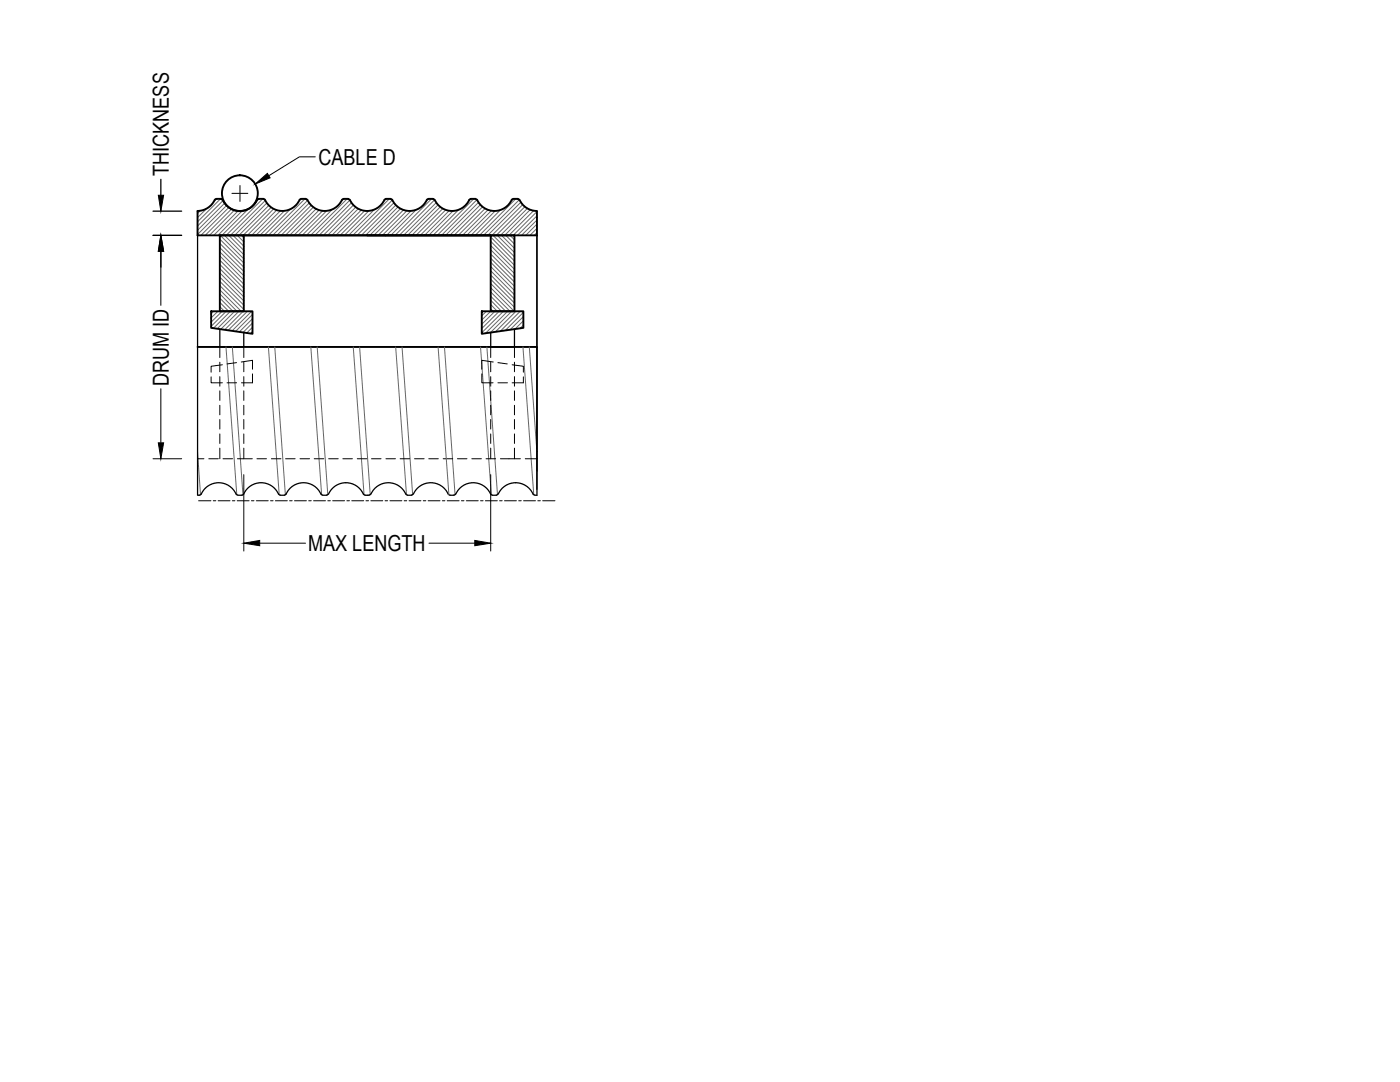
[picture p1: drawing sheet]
<svg xmlns="http://www.w3.org/2000/svg" width="279mm" height="216mm" viewBox="0 0 279 216" stroke-linecap="round" stroke-linejoin="round" font-family="sans-serif">
<defs><g id="words">
<g font-size="4.4">
<text x="33.7" y="35.1" transform="rotate(-90 33.7 35.1)">THICKNESS</text>
<text x="63.6" y="32.9">CABLE D</text>
<text x="33.7" y="77.1" transform="rotate(-90 33.7 77.1)">DRUM ID</text>
<text x="61.5" y="110">MAX LENGTH</text>
</g>
</g></defs>
<!-- layer: ..01 - Medium -->
<g fill="none" stroke="#000" stroke-width=".25">
<path d="M39.4 47v51.8h.4M43.9 65.7v3.5h4.8v-2.8M43.9 62.1h4.8M97.9 62.1h4.8M102.7 65.7v3.5h-4.8v-2.8M40.2 98.6l-.4 .2M47.1 98.6a3.8 3.8 0 0 0-3.5-2.3 3.8 3.8 0 0 0-3.4 2.3M47.1 98.6l.3 .2M47.5 98.8h.8M48.6 98.6l-.3 .2M55.6 98.6a3.8 3.8 0 0 0-3.5-2.3 3.8 3.8 0 0 0-3.5 2.3M55.6 98.6l.3 .2"/>
<path d="M55.9 98.8h.9M57.1 98.6l-.3 .2M64 98.6a3.8 3.8 0 0 0-3.4-2.3 3.8 3.8 0 0 0-3.5 2.3M64.1 98.6l.3 .2M64.4 98.8h.8M65.5 98.6l-.3 .2M72.5 98.6a3.8 3.8 0 0 0-3.5-2.3 3.8 3.8 0 0 0-3.4 2.3M72.5 98.6l.3 .2M72.9 98.8h.8M74 98.6l-.3 .2M81 98.6a3.8 3.8 0 0 0-3.5-2.3 3.8 3.8 0 0 0-3.5 2.3M81 98.6l.3 .2"/>
<path d="M81.3 98.8h.8M82.4 98.6l-.3 .2M89.4 98.6a3.8 3.8 0 0 0-3.4-2.3 3.8 3.8 0 0 0-3.5 2.3M89.5 98.6l.3 .2M89.8 98.8h.8M90.9 98.6l-.3 .2M97.9 98.6a3.8 3.8 0 0 0-3.5-2.3 3.8 3.8 0 0 0-3.4 2.3M97.9 98.6l.3 .2M98.3 98.8h.8M99.4 98.6l-.3 .2M106.4 98.6a3.8 3.8 0 0 0-3.5-2.3 3.8 3.8 0 0 0-3.5 2.3M106.4 98.6l.3 .2"/>
<path d="M107.2 97.6v-50.6v51.8h-.5"/>
</g>
<!-- layer: ..03 - Thick -->
<g fill="none" stroke="#000" stroke-width=".38">
<path d="M42.9 39.9a3.8 3.8 0 0 1-3.5 2.2M43.2 39.7l-.3 .2M43.2 39.7h.9M44.1 39.7l.3 .2M44.4 39.9a3.8 3.8 0 0 0 3.5 2.2 3.8 3.8 0 0 0 3.4-2.2M52.9 39.9l-.4-.2h-.8l-.3 .2M52.9 39.9a3.8 3.8 0 0 0 3.4 2.2 3.8 3.8 0 0 0 3.5-2.2M61.3 39.9l-.3-.2h-.8l-.4 .2M61.3 39.9a3.8 3.8 0 0 0 3.5 2.2 3.8 3.8 0 0 0 3.5-2.2M68.6 39.7l-.3 .2M68.6 39.7h.8M69.4 39.7l.3 .2"/>
<path d="M69.8 39.9a3.8 3.8 0 0 0 3.5 2.2 3.8 3.8 0 0 0 3.4-2.2M78.2 39.9l-.3-.2h-.8l-.3 .2M78.3 39.9a3.8 3.8 0 0 0 3.4 2.2 3.8 3.8 0 0 0 3.5-2.2M86.7 39.9l-.3-.2h-.8l-.4 .2M86.7 39.9a3.8 3.8 0 0 0 3.5 2.2 3.8 3.8 0 0 0 3.5-2.2M94 39.7l-.3 .2M94 39.7h.8M94.8 39.7l.3 .2M95.2 39.9a3.8 3.8 0 0 0 3.5 2.2 3.8 3.8 0 0 0 3.4-2.2M103.3 39.7l.3 .2M103.3 39.7h-.8l-.3 .2M103.7 39.9a3.8 3.8 0 0 0 3.4 2.2"/>
<path d="M39.4 42.1v4.9h37.5M43.9 47h4.8v15.1h-4.8zM48.7 47h49.2M97.9 47h4.8v15.1h-4.8zM107.2 42.1v4.9h-33.9M39.4 69.2h67.8M42.1 62.1h8.3v4.5l-8.3-1.2zM96.2 62.1h8.3v3.3l-8.3 1.2z"/>
<circle cx="47.9" cy="38.6" r="3.6"/>
</g>
<!-- layer: ..09 - Hatch -->
<g fill="none" stroke="#666" stroke-width=".2">
<path d="M43.2 39.7l-.3 .3M44 39.7l-4.6 4.6M51.6 39.7l-.2 .2M52.4 39.7l-7.3 7.3M60.8 39.7l-7.2 7.3M61.4 40l-7 7M69.3 39.7l-7.3 7.3M69.8 39.9l-7 7.1M77.7 39.7l-7.3 7.3M78.3 39.9l-7 7.1M86.1 39.7l-7.3 7.3M86.7 39.9l-7 7.1"/>
<path d="M94.5 39.7l-7.2 7.3M95.2 39.8l-7.1 7.2M102.9 39.7l-7.2 7.3M103.6 39.8l-7.1 7.2M39.9 42.1l-.5 .5M41.1 41.8l-1.7 1.6M43.9 59.5l2.6 2.6M43.9 58.6l3.4 3.5M43.9 57.8l4.2 4.3M43.9 57l4.8 4.7M43.9 56.1l4.8 4.8M43.9 55.3l4.8 4.7"/>
<path d="M43.9 54.5l4.8 4.7M43.9 53.6l4.8 4.8M43.9 52.8l4.8 4.7M43.9 51.9l4.8 4.8M43.9 51.1l4.8 4.8M43.9 50.3l4.8 4.7M43.9 49.4l4.8 4.8M43.9 48.6l4.8 4.7M43.9 47.7l4.8 4.8M44 47l4.7 4.7M44.5 40.1l-5.1 5M44.8 40.6l-5.4 5.3"/>
<path d="M44.8 47l3.9 3.8M45.2 41l-5.8 5.8M45.6 41.4l-5.5 5.6M45.6 47l3.1 3M46.2 41.8l-5.2 5.2M46.5 47l2.2 2.1M46.8 42l-5 5M47.3 47l1.4 1.3M47.5 42.1l-4.9 4.9M48.1 47l.6 .4M48.3 42.1l-4.8 4.9M49.5 41.8l-5.2 5.2"/>
<path d="M52.9 40l-6.9 7M53.2 40.5l-6.4 6.5M53.7 41l-6 6M54.1 41.4l-5.6 5.6M54.6 41.7l-5.2 5.3M55.2 42l-5 5M55.9 42.1l-4.8 4.9M56.7 42.1l-4.8 4.9M57.8 41.8l-5.1 5.2M61.7 40.5l-6.4 6.5M62.1 41l-6 6M62.5 41.4l-5.5 5.6"/>
<path d="M63 41.7l-5.2 5.3M63.6 42l-5 5M64.3 42.1l-4.8 4.9M65.1 42.1l-4.8 4.9M66.2 41.9l-5.1 5.1M70.1 40.5l-6.4 6.5M70.5 41l-6 6M71 41.4l-5.6 5.6M71.5 41.7l-5.3 5.3M72.1 42l-5.1 5M72.7 42.1l-4.8 4.9M73.5 42.1l-4.8 4.9"/>
<path d="M74.6 41.9l-5 5.1M78.6 40.5l-6.5 6.5M79 41l-6 6M79.4 41.3l-5.6 5.7M79.9 41.7l-5.3 5.3M80.5 41.9l-5 5.1M81.2 42.1l-4.9 4.9M82 42.1l-4.9 4.9M83 41.9l-5 5.1M87.1 40.4l-6.6 6.6M87.4 40.9l-6.1 6.1M87.8 41.3l-5.6 5.7"/>
<path d="M88.3 41.7l-5.3 5.3M88.9 41.9l-5 5.1M89.6 42.1l-4.9 4.9M90.4 42.1l-4.8 4.9M91.4 42l-5 5M95.5 40.4l-6.6 6.6M95.9 40.9l-6.1 6.1M96.3 41.3l-5.7 5.7M96.8 41.6l-5.3 5.4M97.3 41.9l-5 5.1M97.9 59.9l2.2 2.2M97.9 59.1l3 3"/>
<path d="M97.9 58.3l3.9 3.8M97.9 57.4l4.7 4.7M97.9 56.6l4.8 4.7M97.9 55.7l4.8 4.8M97.9 54.9l4.8 4.8M97.9 54l4.8 4.8M97.9 53.2l4.8 4.8M97.9 52.3l4.8 4.8M97.9 51.5l4.8 4.8M97.9 50.7l4.8 4.7M97.9 49.8l4.8 4.8M97.9 49l4.8 4.7"/>
<path d="M97.9 48.1l4.8 4.8M97.9 47.3l4.8 4.8M98 42.1l-4.9 4.9M98.4 47l4.3 4.2M98.8 42.1l-4.8 4.9M99.2 47l3.5 3.4M99.8 42l-5 5M100.1 47l2.6 2.5M100.9 47l1.8 1.7M101.8 47l.9 .9M102.6 47h.1M103.9 40.4l-6.6 6.6"/>
<path d="M104.3 40.9l-6.1 6.1M104.7 41.3l-5.7 5.7M105.2 41.6l-5.3 5.4M105.8 41.9l-5.1 5.1M106.4 42.1l-4.8 4.9M107.2 42.2l-4.8 4.8M107.2 43.1l-3.9 3.9M107.2 43.9l-3.1 3.1M107.2 44.7l-2.3 2.3M107.2 45.6l-1.4 1.4M107.2 46.4l-.6 .6M42.6 62.1l-.5 .5"/>
<path d="M43.5 62.1l-1.4 1.3M43.9 62l.1 .1M43.9 61.2l.9 .9M43.9 60.3l1.7 1.8M44.3 62.1l-2.2 2.2M45.1 69.2l2.2 29.5M45.1 62.1l-3 3M46 62.1l-3.4 3.4M46.4 69.2l2.1 29.5M46.8 62.1l-3.4 3.5M47.7 62.1l-3.6 3.6M48.5 62.1l-3.7 3.7"/>
<path d="M49.4 62.1l-3.8 3.8M50.2 62.1l-3.9 3.9M50.4 62.8l-3.4 3.3M50.4 63.6l-2.6 2.6M50.4 64.4l-1.9 1.9M50.4 65.3l-1.2 1.1M50.4 66.1l-.4 .4M53.6 69.2l2.1 29.5M54.8 69.2l2.2 29.5M62 69.2l2.2 29.5M63.3 69.2l2.1 29.5M70.5 69.2l2.2 29.5"/>
<path d="M71.8 69.2l2.1 29.5M79 69.2l2.1 29.5M80.2 69.2l2.2 29.5M87.4 69.2l2.2 29.5M88.7 69.2l2.1 29.5M95.9 69.2l2.2 29.5M96.2 62.1v.1M97.1 62.1l-.9 .9M97.2 69.2l2.1 29.5M97.9 61.6l.5 .5M97.9 60.8l1.3 1.3M97.9 62.1l-1.7 1.8"/>
<path d="M98.8 62.1l-2.6 2.6M99.6 62.1l-3.4 3.4M100.5 62.1l-4.3 4.3M101.3 62.1l-4.4 4.4M102.1 62.1l-4.2 4.3M103 62.1l-4.1 4.1M103.8 62.1l-3.9 4M104.4 69.2l2.1 29.5M104.5 62.3l-3.6 3.6M104.5 63.2l-2.7 2.6M104.5 64l-1.7 1.6M104.5 64.9l-.7 .6"/>
<path d="M105.6 69.2l1.6 21.1M39.4 90.3l.6 8.4"/>
</g>
<!-- layer: ..05 - Center -->
<g fill="none" stroke="#000" stroke-width=".2">
<path d="M39.6 99.9h2.5M42.6 99.9h.5M43.5 99.9h2.4M46.4 99.9h.5M47.3 99.9h2.4M50.2 99.9h.5M51.2 99.9h2.3M54 99.9h.5M55 99.9h2.3M57.8 99.9h.5M58.8 99.9h2.3M61.6 99.9h.5"/>
<path d="M62.6 99.9h2.4M65.4 99.9h.5M66.4 99.9h2.4M69.2 99.9h.5M70.2 99.9h2.4M73 99.9h.5M74 99.9h2.4M76.8 99.9h.6M77.8 99.9h2.4M80.7 99.9h.5M81.6 99.9h2.4M84.5 99.9h.5"/>
<path d="M85.4 99.9h2.4M88.3 99.9h.5M89.3 99.9h2.3M92.1 99.9h.5M93.1 99.9h2.3M95.9 99.9h.5M96.9 99.9h2.3M99.7 99.9h.5M100.7 99.9h2.4M103.5 99.9h.5M104.5 99.9h2.4M107.3 99.9h.5"/>
<path d="M108.3 99.9h2.5"/>
</g>
<!-- layer: ..04 - Hidden -->
<g fill="none" stroke="#000" stroke-width=".2">
<path d="M42.1 75.2v1.2h2.3M43.9 69.2v2.1M43.9 72.3v1.9M43.9 75.2v1.9M43.9 78v1.9M44.4 72.8l-2.3 .3v1.2M45.3 76.4h1.9M47.2 72.4l-1.9 .2M48.1 72.2l2.3-.3v1.8M48.7 69.2v2.1M48.7 72.3v1.9M48.7 75.2v1.9"/>
<path d="M48.7 78v1.9M50.4 74.6v1.8h-2.2M96.2 74.6v1.8h2.2M97.9 69.2v2.1M97.9 72.3v1.9M97.9 75.2v1.9M97.9 78v1.9M98.4 72.2l-2.2-.3v1.8M99.4 72.4l1.8 .2M99.4 76.4h1.9M102.2 72.8l2.3 .3v1.2M102.7 69.2v2.1"/>
<path d="M102.7 72.3v1.9M102.7 75.2v1.9M102.7 78v1.9M104.5 75.2v1.2h-2.3M39.4 91.5h1.3M41.7 91.5h1.9M43.9 80.9v1.9M43.9 83.7v1.9M43.9 86.6v1.9M43.9 89.4v2.1M44.5 91.5h1.9M47.4 91.5h2.9"/>
<path d="M48.7 80.9v1.9M48.7 83.7v1.9M48.7 86.6v1.9M48.7 89.4v2.1M51.3 91.5h1.9M54.2 91.5h1.9M57 91.5h1.9M59.9 91.5h1.9M62.7 91.5h1.9M65.6 91.5h1.9M68.4 91.5h1.9M71.3 91.5h1.9"/>
<path d="M74.1 91.5h1.9M77 91.5h1.9M79.9 91.5h1.9M82.7 91.5h1.9M85.6 91.5h1.9M88.4 91.5h2M91.3 91.5h1.9M94.2 91.5h1.9M97 91.5h1.9M97.9 80.9v1.9M97.9 83.7v1.9M97.9 86.6v1.9"/>
<path d="M97.9 89.4v2.1M99.9 91.5h4M102.7 80.9v1.9M102.7 83.7v1.9M102.7 86.6v1.9M102.7 89.4v2.1M104.8 91.5h2.4"/>
</g>
<!-- layer: ..02 - Light -->
<path d="M46.3 38.6h3.2M47.9 37v3.2M62.9 31.3h-3.2l-6 3.8M30.5 47h5.8M32.1 50.1v10.8M32.1 77.6v10.8M30.5 91.5h5.8M48.7 94.7v15.3M97.9 94.7v15.3M51.8 108.4h9.2M85.6 108.4h9.2" fill="none" stroke="#000" stroke-width=".2"/>
<path d="M50.9 36.7l2.5-2.1 .5 .9zM32.1 47l.6 3.1h-1.1zM31.6 88.4h1.1l-.6 3.1zM48.7 108.4l3.1-.6v1.1zM94.8 107.8l3.1 .6-3.1 .5z" fill="#000" stroke="#000" stroke-width=".2"/>
<!-- layer: 0 -->
<path d="M32.1 35.8v3.2M30.5 47h5.8M30.5 42.1h5.8M32.1 50.1v3.2" fill="none" stroke="#000" stroke-width=".25"/>
<path d="M31.6 39h1.1l-.6 3.1zM32.1 47l.6 3.1h-1.1z" fill="#000" stroke="#000" stroke-width=".2"/>
<use href="#words"/>
</svg>
